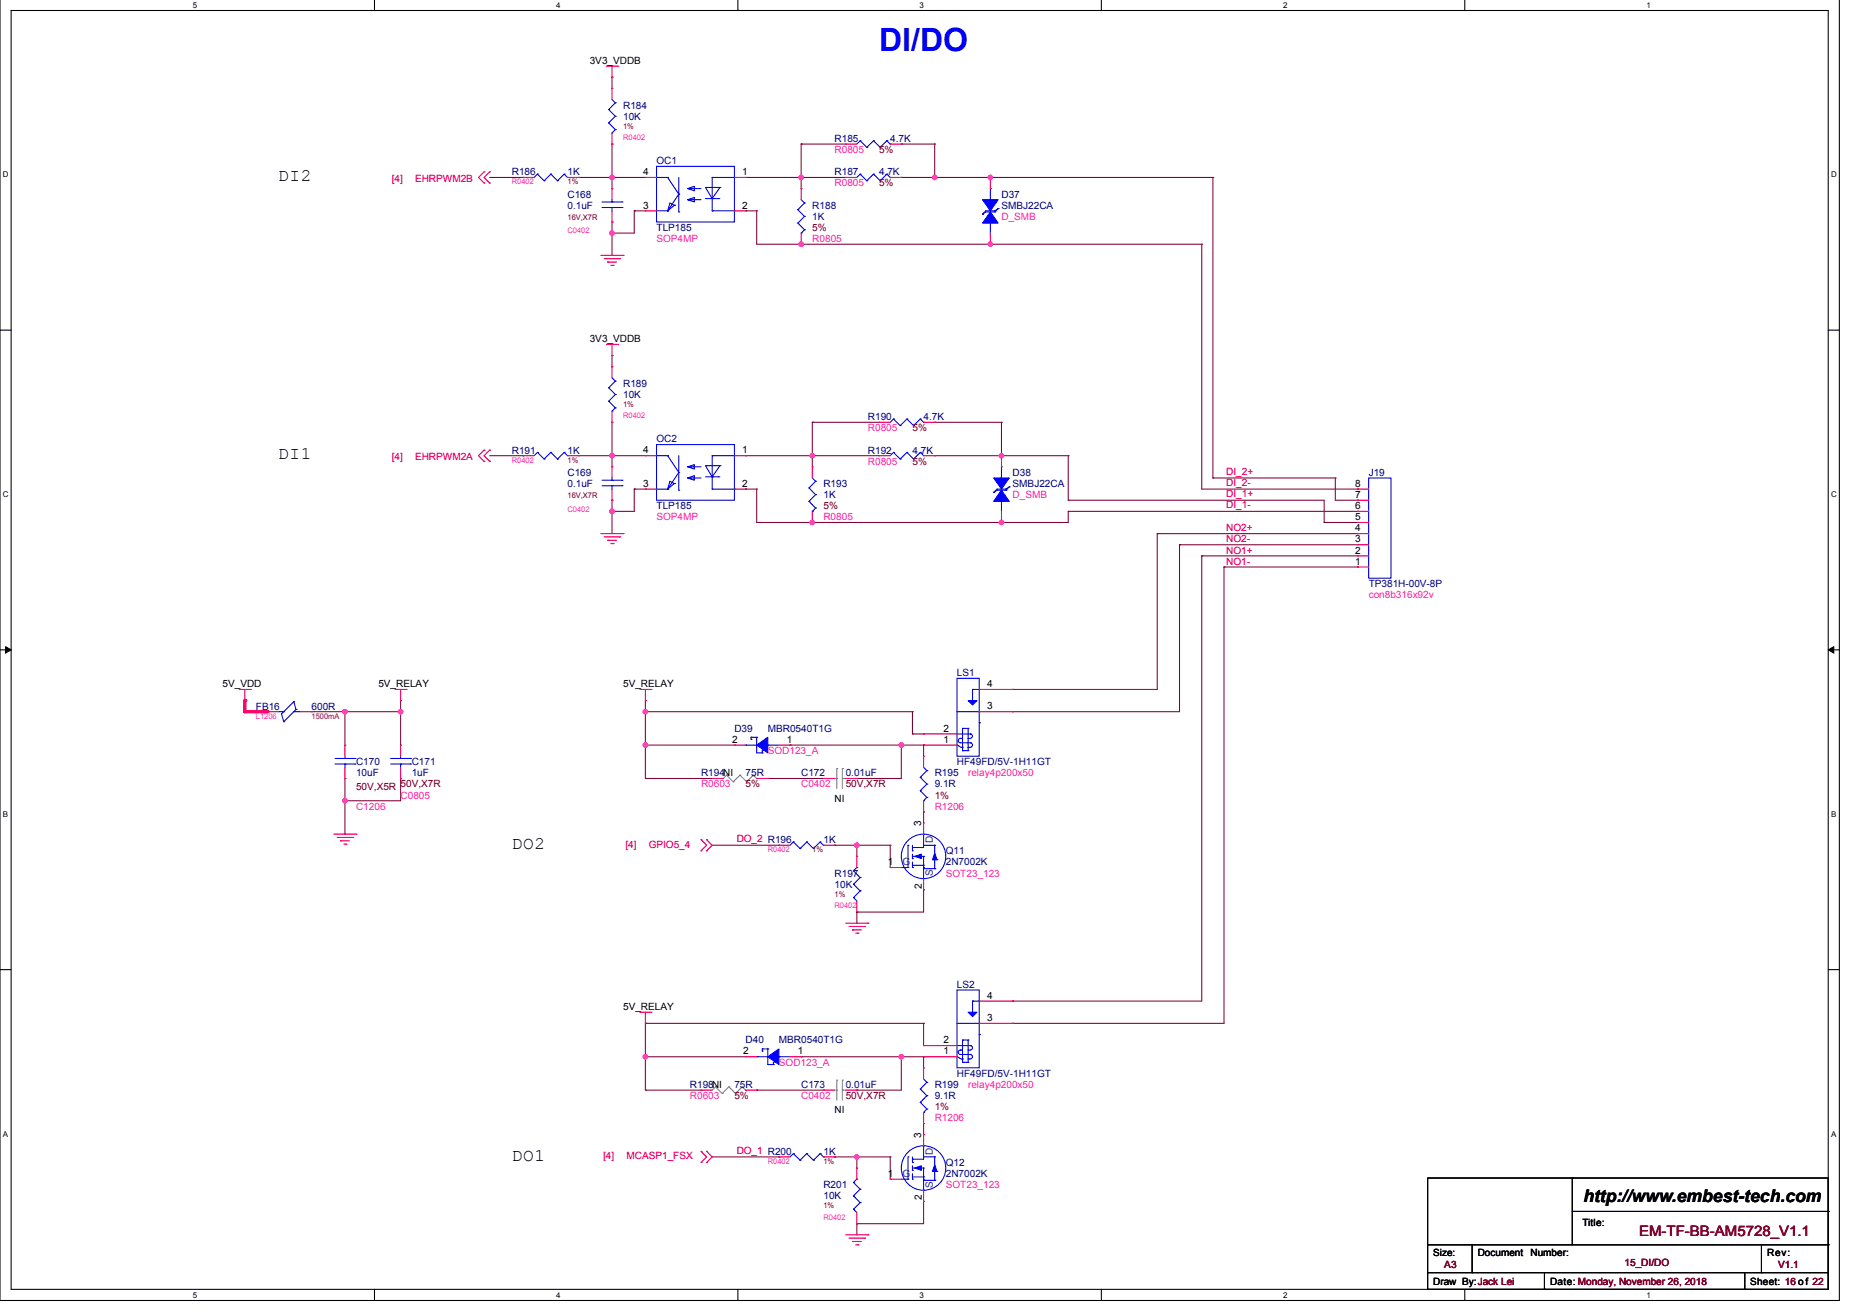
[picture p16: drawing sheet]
<svg xmlns="http://www.w3.org/2000/svg" width="297mm" height="210mm" viewBox="0 0 297 210" stroke-linecap="round" stroke-linejoin="round" font-family="sans-serif">
<defs><g id="words">
<text font-size="5.1" fill="#00f" x="140.5" y="8.1">DI/DO</text>
<g font-size="2.8">
<text x="44.4" y="28.9">DI2</text>
<text x="44.4" y="73.4">DI1</text>
<text x="81.8" y="135.6">DO2</text>
<text x="81.8" y="185.4">DO1</text>
<text x="253" y="192">http://www.embest-tech.com</text>
</g>
<text font-size="2.3" fill="#800000" x="261.9" y="197.4">EM-TF-BB-AM5728_V1.1</text>
<g font-size="1.6">
<text x="94.2" y="10.2">3V3_VDDB</text>
<text x="102.8" y="28">4</text>
<text x="118.6" y="28">1</text>
<text x="102.8" y="33.3">3</text>
<text x="118.6" y="33.3">2</text>
<text x="94.2" y="54.7">3V3_VDDB</text>
<text x="102.8" y="77.8">3</text>
<text x="102.8" y="72.4">4</text>
<text x="118.6" y="72.4">1</text>
<text x="118.6" y="77.8">2</text>
<text x="216.6" y="77.8">8</text>
<text x="216.6" y="83.1">5</text>
<text x="216.6" y="81.3">6</text>
<text x="216.6" y="79.5">7</text>
<text x="216.6" y="88.4">2</text>
<text x="216.6" y="86.6">3</text>
<text x="216.6" y="84.9">4</text>
<text x="216.6" y="90.2">1</text>
<text x="35.6" y="109.8">5V_VDD</text>
<text x="60.5" y="109.8">5V_RELAY</text>
<text x="99.6" y="109.8">5V_RELAY</text>
<text x="157.7" y="109.8">4</text>
<text x="157.7" y="113.3">3</text>
<text x="117" y="118.7">2</text>
<text x="125.7" y="118.7">1</text>
<text x="150.8" y="116.9">2</text>
<text x="150.8" y="118.7">1</text>
<text x="133.3" y="128.1">NI</text>
<text x="147.2" y="132" transform="rotate(-90 147.2 132)">3</text>
<text x="141.9" y="138.2">1</text>
<text x="147.3" y="142" transform="rotate(-90 147.3 142)">2</text>
<text x="99.6" y="161.4">5V_RELAY</text>
<text x="157.7" y="159.5">4</text>
<text x="150.8" y="166.7">2</text>
<text x="157.7" y="163.1">3</text>
<text x="118.8" y="168.4">2</text>
<text x="127.5" y="168.4">1</text>
<text x="150.8" y="168.4">1</text>
<text x="133.3" y="177.9">NI</text>
<text x="147.2" y="181.8" transform="rotate(-90 147.2 181.8)">3</text>
<text x="141.9" y="188">1</text>
<text x="147.3" y="191.7" transform="rotate(-90 147.3 191.7)">2</text>
<text x="252.8" y="195.8">Title:</text>
<text x="229" y="200.6">Size:</text>
<text x="236.1" y="200.7">Document</text>
<text x="244.6" y="200.7">Number:</text>
<text x="282.3" y="200.7">Rev:</text>
<text x="229" y="205.3">Draw By:Jack Lei</text>
<text x="247.7" y="205.3">Date: Monday, November 26, 2018</text>
<text x="279.7" y="205.3">Sheet: 16 of 22</text>
</g>
<g font-size="1.6" fill="#000080">
<text x="99.6" y="17.3">R184</text>
<text x="99.6" y="19.1">10K</text>
<text x="133.3" y="22.7">R185</text>
<text x="142.2" y="22.7">4.7K</text>
<text x="81.8" y="28">R186</text>
<text x="90.7" y="28">1K</text>
<text x="104.9" y="26.2">OC1</text>
<text x="133.3" y="28">R187</text>
<text x="140.5" y="28">4.7K</text>
<text x="90.7" y="31.6">C168</text>
<text x="90.7" y="33.3">0.1uF</text>
<text x="129.8" y="33.3">R188</text>
<text x="129.8" y="35.1">1K</text>
<text x="160" y="31.6">D37</text>
<text x="160" y="33.3">SMBJ22CA</text>
<text x="104.9" y="36.9">TLP185</text>
<text x="99.6" y="61.8">R189</text>
<text x="99.6" y="63.6">10K</text>
<text x="104.9" y="70.7">OC2</text>
<text x="138.7" y="67.1">R190</text>
<text x="147.6" y="67.1">4.7K</text>
<text x="81.8" y="72.5">R191</text>
<text x="90.7" y="76">C169</text>
<text x="90.7" y="77.8">0.1uF</text>
<text x="90.7" y="72.5">1K</text>
<text x="131.6" y="77.8">R193</text>
<text x="138.7" y="72.5">R192</text>
<text x="145.8" y="72.5">4.7K</text>
<text x="161.8" y="76">D38</text>
<text x="161.8" y="77.8">SMBJ22CA</text>
<text x="218.7" y="76">J19</text>
<text x="104.9" y="81.3">TLP185</text>
<text x="131.6" y="79.6">1K</text>
<text x="218.7" y="93.8">TP381H-00V-8P</text>
<text x="40.9" y="113.4">FB16</text>
<text x="49.8" y="113.4">600R</text>
<text x="152.9" y="108">LS1</text>
<text x="117.3" y="116.9">D39</text>
<text x="122.7" y="116.9">MBR0540T1G</text>
<text x="56.9" y="122.2">C170</text>
<text x="56.9" y="124">10uF</text>
<text x="65.8" y="122.2">C171</text>
<text x="65.8" y="124">1uF</text>
<text x="112" y="124">R194NI</text>
<text x="119.1" y="124">75R</text>
<text x="128" y="124">C172</text>
<text x="135.1" y="124">0.01uF</text>
<text x="149.4" y="124">R195</text>
<text x="149.4" y="125.8">9.1R</text>
<text x="152.9" y="122.2">HF49FD/5V-1H11GT</text>
<text x="131.6" y="134.7">1K</text>
<text x="151.1" y="136.5">Q11</text>
<text x="133.3" y="140">R197</text>
<text x="133.3" y="141.8">10K</text>
<text x="151.1" y="138.2">2N7002K</text>
<text x="152.9" y="157.8">LS2</text>
<text x="119.1" y="166.7">D40</text>
<text x="124.5" y="166.7">MBR0540T1G</text>
<text x="110.2" y="173.8">R198NI</text>
<text x="117.3" y="173.8">75R</text>
<text x="128" y="173.8">C173</text>
<text x="135.1" y="173.8">0.01uF</text>
<text x="149.4" y="173.8">R199</text>
<text x="152.9" y="172">HF49FD/5V-1H11GT</text>
<text x="149.4" y="175.6">9.1R</text>
<text x="131.6" y="184.5">1K</text>
<text x="131.6" y="189.8">R201</text>
<text x="131.6" y="191.6">10K</text>
<text x="151.1" y="186.2">Q12</text>
<text x="151.1" y="188">2N7002K</text>
</g>
<g font-size="1.6" fill="#f00">
<text x="62.6" y="29.1">[4]</text>
<text x="66.3" y="29.1">EHRPWM2B</text>
<text x="62.6" y="73.5">[4]</text>
<text x="66.3" y="73.5">EHRPWM2A</text>
<text x="195.9" y="77.7">DI_2-</text>
<text x="195.9" y="75.9">DI_2+</text>
<text x="195.9" y="79.4">DI_1+</text>
<text x="195.9" y="81.2">DI_1-</text>
<text x="195.9" y="88.4">NO1+</text>
<text x="195.9" y="86.7">NO2-</text>
<text x="195.9" y="84.9">NO2+</text>
<text x="195.9" y="90.2">NO1-</text>
<text x="99.9" y="135.4">[4]</text>
<text x="103.7" y="135.4">GPIO5_4</text>
<text x="117.7" y="134.6">DO_2 R196</text>
<text x="96.4" y="185.2">[4]</text>
<text x="100.1" y="185.2">MCASP1_FSX</text>
<text x="117.7" y="184.3">DO_1 R200</text>
</g>
<g font-size="1.6" fill="#f0f">
<text x="133.3" y="24.5">R0805</text>
<text x="133.3" y="29.8">R0805</text>
<text x="160" y="35.1">D_SMB</text>
<text x="104.9" y="38.7">SOP4MP</text>
<text x="129.8" y="38.7">R0805</text>
<text x="138.7" y="68.9">R0805</text>
<text x="138.7" y="74.2">R0805</text>
<text x="104.9" y="83.1">SOP4MP</text>
<text x="131.6" y="83.1">R0805</text>
<text x="161.8" y="79.6">D_SMB</text>
<text x="218.7" y="95.6">con8b316x92v</text>
<text x="112" y="125.8">R0603</text>
<text x="122.7" y="120.5">SOD123_A</text>
<text x="128" y="125.8">C0402</text>
<text x="154.7" y="124">relay4p200x50</text>
<text x="56.9" y="129.4">C1206</text>
<text x="64" y="127.6">C0805</text>
<text x="149.4" y="129.4">R1206</text>
<text x="151.1" y="140">SOT23_123</text>
<text x="124.5" y="170.2">SOD123_A</text>
<text x="154.7" y="173.8">relay4p200x50</text>
<text x="110.2" y="175.6">R0603</text>
<text x="128" y="175.6">C0402</text>
<text x="149.4" y="179.1">R1206</text>
<text x="151.1" y="189.8">SOT23_123</text>
</g>
<g font-size="1.6" fill="#800000">
<text x="140.5" y="24.5">5%</text>
<text x="140.5" y="29.8">5%</text>
<text x="129.8" y="36.9">5%</text>
<text x="145.8" y="68.9">5%</text>
<text x="145.8" y="74.2">5%</text>
<text x="131.6" y="81.3">5%</text>
<text x="64" y="125.8">50V,X7R</text>
<text x="119.1" y="125.8">5%</text>
<text x="135.1" y="125.8">50V,X7R</text>
<text x="56.9" y="126.2">50V,X5R</text>
<text x="149.4" y="127.6">1%</text>
<text x="117.3" y="175.6">5%</text>
<text x="135.1" y="175.6">50V,X7R</text>
<text x="149.4" y="177.4">1%</text>
<text x="230.8" y="202.6">A3</text>
<text x="259.6" y="202.3">15_DI/DO</text>
<text x="284.1" y="202.6">V1.1</text>
</g>
<g font-size="1.6" fill="#004080">
<text x="149.1" y="134.7" transform="rotate(-90 149.1 134.7)">D</text>
<text x="144.2" y="138.2">G</text>
<text x="149.1" y="140" transform="rotate(-90 149.1 140)">S</text>
<text x="149.1" y="184.4" transform="rotate(-90 149.1 184.4)">D</text>
<text x="144.2" y="188">G</text>
<text x="149.1" y="189.8" transform="rotate(-90 149.1 189.8)">S</text>
</g>
<g font-size="1.3">
<text x="30.8" y="1.2">5</text>
<text x="88.9" y="1.2">4</text>
<text x="146.9" y="1.2">3</text>
<text x="205" y="1.2">2</text>
<text x="263.1" y="1.2">1</text>
<text x=".4" y="28.3">D</text>
<text x="292.6" y="28.3">D</text>
<text x=".4" y="79.4">C</text>
<text x="292.6" y="79.4">C</text>
<text x=".4" y="130.5">B</text>
<text x="292.6" y="130.5">B</text>
<text x=".4" y="181.6">A</text>
<text x="292.6" y="181.6">A</text>
<text x="30.8" y="207.3">5</text>
<text x="88.9" y="207.3">4</text>
<text x="146.9" y="207.3">3</text>
<text x="205" y="207.3">2</text>
<text x="263.1" y="207.3">1</text>
</g>
<g font-size="1.2" fill="#f0f">
<text x="99.6" y="22.3">R0402</text>
<text x="81.8" y="29.5">R0402</text>
<text x="90.7" y="37.3">C0402</text>
<text x="99.6" y="66.8">R0402</text>
<text x="81.8" y="73.9">R0402</text>
<text x="90.7" y="81.7">C0402</text>
<text x="40.9" y="114.8">L1206</text>
<text x="122.7" y="136.1">R0402</text>
<text x="133.3" y="145">R0402</text>
<text x="122.7" y="185.9">R0402</text>
<text x="131.6" y="194.8">R0402</text>
</g>
<g font-size="1.2" fill="#800000">
<text x="99.6" y="20.6">1%</text>
<text x="90.7" y="29.5">1%</text>
<text x="90.7" y="35.2">16V,X7R</text>
<text x="99.6" y="65">1%</text>
<text x="90.7" y="73.9">1%</text>
<text x="90.7" y="79.6">16V,X7R</text>
<text x="129.8" y="136.1">1%</text>
<text x="133.3" y="143.2">1%</text>
<text x="131.6" y="185.9">1%</text>
<text x="131.6" y="193">1%</text>
</g>
<text font-size="1.2" fill="#800040" x="49.8" y="114.8">1500mA</text>
</g></defs>
<path d="M0 -.1v207.8h293.9v-207.8M1.8 1.7h290.3v204.3h-290.3z" fill="none" stroke="#000" stroke-width=".17"/>
<g fill="#fff">
<path d="M30.8 .1h.7v1.4h-.7z"/>
<path d="M30.8 206.1h.7v1.5h-.7z"/>
</g>
<path d="M59.8 -.1v1.8M59.8 206v1.7" fill="none" stroke="#000" stroke-width=".17"/>
<g fill="#fff">
<path d="M88.9 .1h.7v1.4h-.7z"/>
<path d="M88.9 206.1h.7v1.5h-.7z"/>
</g>
<path d="M117.9 -.1v1.8M117.9 206v1.7" fill="none" stroke="#000" stroke-width=".17"/>
<g fill="#fff">
<path d="M146.9 .1h.7v1.4h-.7z"/>
<path d="M146.9 206.1h.7v1.5h-.7z"/>
</g>
<path d="M176 -.1v1.8M176 206v1.7" fill="none" stroke="#000" stroke-width=".17"/>
<g fill="#fff">
<path d="M205 .1h.7v1.4h-.7z"/>
<path d="M205 206.1h.7v1.5h-.7z"/>
</g>
<path d="M234.1 -.1v1.8M234.1 206v1.7" fill="none" stroke="#000" stroke-width=".17"/>
<g fill="#fff">
<path d="M263.1 .1h.7v1.4h-.7z"/>
<path d="M263.1 206.1h.7v1.5h-.7z"/>
<path d="M.4 27.2h1v1.4h-1z"/>
<path d="M292.6 27.2h.9v1.4h-.9z"/>
<path d="M.4 78.3h1v1.4h-1z"/>
<path d="M292.6 78.3h.9v1.4h-.9z"/>
</g>
<path d="M0 52.7h1.8M292.1 52.7h1.8" fill="none" stroke="#000" stroke-width=".17"/>
<g fill="#fff">
<path d="M.4 129.3h.9v1.5h-.9z"/>
<path d="M292.6 129.3h.8v1.5h-.8z"/>
</g>
<path d="M0 103.8h1.8M292.1 103.8h1.8" fill="none" stroke="#000" stroke-width=".17"/>
<path d="M.9 103.3l.9 .5-.9 .5zM292.1 103.8l.9-.5v1z" fill="#000" stroke="#000" stroke-width=".16"/>
<g fill="#fff">
<path d="M.4 180.4h.9v1.4h-.9z"/>
<path d="M292.6 180.4h.8v1.4h-.8z"/>
</g>
<path d="M0 154.9h1.8M292.1 154.9h1.8" fill="none" stroke="#000" stroke-width=".17"/>
<g fill="none" stroke="#800040" stroke-width=".17">
<path d="M97.8 12.3h.1M97.8 12.3v1.8M78.2 28.3h5.4M83.6 28.3h.1M92.5 28.3h.1M92.5 28.3h10.6M97.8 37.2h.1M97.8 28.3h.1M97.8 23h.1M97.8 35.5h.1M97.8 23v7.1M97.8 35.5v5.3"/>
<path d="M101.3 33.7h.1M101.3 33.7v3.5h-3.5M101.3 33.7h1.8M119.1 33.7h.1M119.1 28.3h.1M119.1 33.7h1.8M119.1 28.3h16M120.9 33.7h.1M120.9 33.7v5.3h71.1M128 39h.1M128 28.3h.1M128 23h.1"/>
<path d="M128 23v7.1M128 23h7.1M144 28.3h.1M144 23h.1M144 28.3h49.8M144 23h5.4M149.4 28.3h.1M149.4 23h.1M149.4 23v5.3M158.2 28.3h.1M158.2 39h.1M97.8 56.8h.1"/>
<path d="M97.8 56.8v1.8M78.2 72.8h5.4M83.6 72.8h.1M92.5 72.8h.1M92.5 72.8h10.6M97.8 72.8h.1M97.8 67.5h.1M97.8 79.9h.1M97.8 67.5v7.1M97.8 79.9v5.3M101.3 78.1h.1M101.3 78.1v3.6h-3.5"/>
<path d="M101.3 78.1h1.8M119.1 78.1h.1M119.1 72.8h.1M119.1 78.1h1.8M119.1 72.8h21.4M120.9 78.1h.1M120.9 78.1v5.4h49.8M129.8 67.5h.1M129.8 72.8h.1M129.8 67.5v7.1M129.8 67.5h10.7M149.4 67.5h.1"/>
<path d="M149.4 72.8h.1M149.4 67.5h10.6M149.4 72.8h21.3M160 67.5h.1M160 72.8h.1M160 67.5v5.3M97.8 81.7h.1M129.8 83.5h.1M160 83.5h.1M103.1 119h.1M103.1 111.9h.1M103.1 113.7h.1"/>
<path d="M103.1 111.9v1.8M103.1 119v5.4M103.1 119h14.2M103.1 113.7h42.7M126.2 119h.1M126.2 119h21.4M144 119h.1M144 119v5.4h-7.1M145.8 117.2h.1M145.8 113.7h.1M145.8 117.2h1.8M145.8 113.7v3.5"/>
<path d="M147.6 119h.1M147.6 119v1.8M161.8 110.1h.1M161.8 113.7h.1M161.8 110.1h23.1M161.8 113.7h26.7M103.1 124.4h.1M103.1 124.4h10.7M113.8 135h10.7M122.7 124.4h.1M122.7 124.4h8.9M124.5 135h.1"/>
<path d="M133.3 135h.1M133.3 135h8.9M136.9 124.4h.1M136.9 135h.1M136.9 135v1.8M142.2 135h.1M142.2 135v3.6M147.6 129.7h.1M147.6 129.7v1.8M136.9 145.7h.1M136.9 145.7v1.8M147.6 142.1h.1"/>
<path d="M147.6 142.1v3.6h-10.7M161.8 159.9h.1M161.8 159.9h30.2M103.1 174.1h.1M103.1 168.8h.1M103.1 163.5h.1M103.1 174.1h8.9M103.1 163.5v10.6M103.1 168.8h16M103.1 163.5h44.5M120.9 174.1h.1M120.9 174.1h10.7"/>
<path d="M128 168.8h.1M128 168.8h19.6M136.9 174.1h.1M144 168.8h.1M144 168.8v5.3h-7.1M147.6 179.5h.1M147.6 168.8h.1M147.6 163.5h.1M147.6 163.5v3.5M147.6 168.8v1.8M147.6 179.5v1.8M161.8 163.5h.1"/>
<path d="M161.8 163.5h33.8M113.8 184.8h10.7M124.5 184.8h.1M133.3 184.8h.1M133.3 184.8h8.9M136.9 195.5h.1M136.9 184.8h.1M136.9 184.8v1.8M136.9 195.5v1.8M142.2 184.8h.1M142.2 184.8v3.6M147.6 191.9h.1"/>
<path d="M147.6 191.9v3.6h-10.7"/>
</g>
<g fill="#f0f" stroke="#f0f" stroke-width=".17">
<circle cx="149.3" cy="28.3" r=".35"/>
<circle cx="97.8" cy="37.2" r=".35"/>
<circle cx="97.8" cy="28.3" r=".35"/>
<circle cx="158.2" cy="28.3" r=".35"/>
<circle cx="97.8" cy="81.7" r=".35"/>
<circle cx="97.8" cy="72.8" r=".35"/>
<circle cx="160" cy="72.8" r=".35"/>
<circle cx="129.8" cy="72.8" r=".35"/>
<circle cx="160" cy="83.5" r=".35"/>
<circle cx="129.8" cy="83.5" r=".35"/>
<circle cx="158.2" cy="39" r=".35"/>
<circle cx="128" cy="39" r=".35"/>
<circle cx="128" cy="28.3" r=".35"/>
<circle cx="144" cy="168.8" r=".35"/>
<circle cx="103.1" cy="168.8" r=".35"/>
<circle cx="136.9" cy="184.8" r=".35"/>
<circle cx="136.9" cy="135" r=".35"/>
<circle cx="103.1" cy="119" r=".35"/>
<circle cx="144" cy="119" r=".35"/>
<circle cx="103.1" cy="113.7" r=".35"/>
</g>
<path d="M39.1 113.7h3.6" fill="none" stroke="#f00" stroke-width=".53"/>
<circle cx="42.7" cy="113.7" r=".26" fill="#f00"/>
<path d="M49.8 113.7h5.3M55.1 113.7h.1M55.1 133.2h.1M55.1 127.9v5.3" fill="none" stroke="#800040" stroke-width=".17"/>
<circle cx="55.1" cy="127.9" r=".35" fill="#f0f" stroke="#f0f" stroke-width=".17"/>
<path d="M39.1 111.9v1.8" fill="none" stroke="#f00" stroke-width=".53"/>
<circle cx="39.1" cy="111.9" r=".26" fill="#f00"/>
<g fill="none" stroke="#800040" stroke-width=".17">
<path d="M192 39h.1M192 39v39.1h24.9M193.8 28.3h.1M193.8 28.3v48.1M170.7 79.9h.1M170.7 72.8h.1M170.7 79.9h40.9v3.6M170.7 72.8v7.1M193.8 76.4h.1M193.8 76.4h19.6M213.4 76.4h.1M213.4 76.4v3.5h3.5"/>
<path d="M216.9 78.1h.1M216.9 79.9h.1M170.7 81.7h.1M170.7 81.7v1.8M170.7 81.7h46.2M184.9 85.2h.1M184.9 85.2v24.9M184.9 85.2h32M188.5 87h.1M188.5 87v26.7M188.5 87h28.4M192 88.8h.1"/>
<path d="M192 88.8v71.1M192 88.8h24.9M195.6 90.6h.1M195.6 90.6v72.9M195.6 90.6h21.3M211.6 83.5h.1M211.6 83.5h5.3M216.9 81.7h.1M216.9 83.5h.1M55.1 113.7h.1M55.1 113.7v5.3M55.1 113.7h8.9"/>
<path d="M64 113.7h.1M64 111.9v7.1M103.1 119h.1M103.1 113.7v5.3M55.1 127.9h.1M55.1 124.4h.1M55.1 124.4v3.5M64 124.4h.1M64 124.4v3.5h-8.9"/>
</g>
<g fill="#f0f" stroke="#f0f" stroke-width=".17">
<circle cx="55.1" cy="113.7" r=".35"/>
<circle cx="64" cy="113.7" r=".35"/>
<circle cx="149.3" cy="28.3" r=".35"/>
<circle cx="97.8" cy="37.2" r=".35"/>
<circle cx="97.8" cy="28.3" r=".35"/>
<circle cx="158.2" cy="28.3" r=".35"/>
<circle cx="97.8" cy="81.7" r=".35"/>
<circle cx="97.8" cy="72.8" r=".35"/>
<circle cx="160" cy="72.8" r=".35"/>
<circle cx="129.8" cy="72.8" r=".35"/>
<circle cx="160" cy="83.5" r=".35"/>
<circle cx="129.8" cy="83.5" r=".35"/>
<circle cx="158.2" cy="39" r=".35"/>
<circle cx="128" cy="39" r=".35"/>
<circle cx="128" cy="28.3" r=".35"/>
<circle cx="144" cy="168.8" r=".35"/>
<circle cx="103.1" cy="168.8" r=".35"/>
<circle cx="136.9" cy="184.8" r=".35"/>
<circle cx="136.9" cy="135" r=".35"/>
<circle cx="103.1" cy="119" r=".35"/>
<circle cx="144" cy="119" r=".35"/>
<circle cx="103.1" cy="113.7" r=".35"/>
<circle cx="55.1" cy="127.9" r=".35"/>
</g>
<g fill="none" stroke="#f00" stroke-width=".17">
<path d="M96.9 10.6h1.8M97.8 12.3h.1M97.8 14.1h.1M97.8 10.6v1.7M97.8 14.1v1.8M98.7 10.6h.1M77.3 27.5h.1M77.3 29.2h.1M77.3 27.5l-.8 .8 .8 .9M78.2 27.5h.1M78.2 29.2h.1M78.2 27.5l-.9 .8 .9 .9"/>
<path d="M83.6 28.3h.1M83.6 28.3h1.7M90.7 28.3h1.8M92.5 28.3h.1M97.8 30.1h.1M97.8 35.5h.1M97.8 23h.1M97.8 21.2v1.8M97.8 30.1v1.8M97.8 33.7v1.8M103.1 33.7h.1M103.1 28.3h.1"/>
<path d="M103.1 28.3h1.8M103.1 33.7h1.8M117.3 28.3h1.8M117.3 33.7h1.8M119.1 28.3h.1M119.1 33.7h.1M128 30.1h.1M128 39h.1M128 30.1v1.8M128 37.2v1.8M135.1 23h.1M135.1 28.3h.1"/>
<path d="M135.1 28.3h1.8M135.1 23h1.8M142.2 28.3h1.8M142.2 23h1.8M144 23h.1M144 28.3h.1M158.2 39h.1M158.2 28.3h.1M158.2 28.3v1.8M158.2 37.2v1.8M96 40.8h3.6M96.5 41.3h2.5"/>
<path d="M96.9 55h1.8M97.1 41.9h.1M97.1 41.9h1.4M97.6 42.4h.4M97.8 56.8h.1M97.8 58.6h.1M97.8 55v1.8M97.8 58.6v1.7M98 42.4h.1M98.7 55h.1M99 41.3h.1M99.6 40.8h.1"/>
<path d="M77.3 71.9h.1M77.3 73.7h.1M77.3 71.9l-.8 .9 .8 .9M78.2 71.9h.1M78.2 73.7h.1M78.2 71.9l-.9 .9 .9 .9M83.6 72.8h.1M83.6 72.8h1.7M90.7 72.8h1.8M92.5 72.8h.1M97.8 74.6h.1M97.8 79.9h.1"/>
<path d="M97.8 67.5h.1M97.8 65.7v1.8M97.8 74.6v1.8M97.8 78.1v1.8M103.1 78.1h.1M103.1 72.8h.1M103.1 78.1h1.8M103.1 72.8h1.8M117.3 78.1h1.8M117.3 72.8h1.8M119.1 72.8h.1M119.1 78.1h.1"/>
<path d="M129.8 74.6h.1M129.8 74.6v1.8M140.5 67.5h.1M140.5 72.8h.1M140.5 67.5h1.7M140.5 72.8h1.7M147.6 67.5h1.8M147.6 72.8h1.8M149.4 67.5h.1M149.4 72.8h.1M160 72.8h.1M160 72.8v1.8"/>
<path d="M216.9 79.9h.1M216.9 78.1h.1M216.9 79.9h1.8M216.9 78.1h1.8M96 85.2h3.6M96.5 85.8h2.5M97.1 86.3h.1M97.1 86.3h1.4M97.6 86.8h.4M98 86.8h.1M99 85.8h.1M99.6 85.2h.1"/>
<path d="M129.8 83.5h.1M129.8 81.7v1.8M160 83.5h.1M160 81.7v1.8M216.9 90.6h.1M216.9 88.8h.1M216.9 87h.1M216.9 85.2h.1M216.9 83.5h.1M216.9 81.7h.1M216.9 85.2h1.8M216.9 90.6h1.8"/>
<path d="M216.9 88.8h1.8M216.9 87h1.8M216.9 83.5h1.8M216.9 81.7h1.8M38.2 110.1h1.8M39.1 111.9h.1M39.1 110.1v1.8M40 110.1h.1M42.7 113.7h.1M42.7 113.7h1.7M48 113.7h1.8M49.8 113.7h.1"/>
<path d="M55.1 119h.1M55.1 119v1.8M63.1 110.1h1.8M64 111.9h.1M64 119h.1M64 110.1v1.8M64 119v1.8M64.9 110.1h.1M102.2 110.1h1.8M103.1 111.9h.1M103.1 110.1v1.8M104 110.1h.1"/>
<path d="M117.3 119h.1M117.3 119h1.8M124.5 119h1.7M126.2 119h.1M147.6 117.2h.1M147.6 119h.1M147.6 119h5.3M147.6 117.2h5.3M156.5 110.1h5.3M156.5 113.7h5.3M161.8 110.1h.1M161.8 113.7h.1"/>
<path d="M53.3 133.2h3.6M53.9 133.8h2.5M54.4 134.3h.1M54.4 134.3h1.4M54.9 134.8h.4M55.1 124.4h.1M55.1 122.6v1.8M55.3 134.8h.1M56.4 133.8h.1M56.9 133.2h.1M64 124.4h.1M64 122.6v1.8"/>
<path d="M112 134.1h.1M112 135.9h.1M112 134.1l.9 .9-.9 .9M112.9 135.9h.1M112.9 134.1h.1M112.9 134.1l.9 .9-.9 .9M113.8 124.4h.1M113.8 124.4h1.8M120.9 124.4h1.8M122.7 124.4h.1M124.5 135h.1M124.5 135h1.7"/>
<path d="M131.6 124.4h.1M131.6 135h1.7M131.6 124.4h1.7M133.3 135h.1M135.1 124.4h1.8M136.9 124.4h.1M136.9 136.8h.1M136.9 136.8v1.8M142.2 138.6h.1M142.2 138.6h1.8M147.6 131.5h.1M147.6 120.8h.1"/>
<path d="M147.6 129.7h.1M147.6 120.8v1.8M147.6 127.9v1.8M147.6 131.5v1.7M135.1 147.5h3.6M135.7 148h2.5M136.2 148.5h.1M136.2 148.5h1.4M136.7 149.1h.4M136.9 145.7h.1M136.9 143.9v1.8M137.1 149.1h.1"/>
<path d="M138.2 148h.1M138.7 147.5h.1M147.6 142.1h.1M147.6 140.4v1.7M156.5 159.9h5.3M161.8 159.9h.1M102.2 161.7h1.8M103.1 163.5h.1M103.1 161.7v1.8M104 161.7h.1M112 174.1h.1M112 174.1h1.8"/>
<path d="M119.1 168.8h.1M119.1 174.1h1.8M119.1 168.8h1.8M120.9 174.1h.1M126.2 168.8h1.8M128 168.8h.1M131.6 174.1h.1M131.6 174.1h1.7M135.1 174.1h1.8M136.9 174.1h.1M147.6 170.6h.1M147.6 179.5h.1"/>
<path d="M147.6 167h.1M147.6 168.8h.1M147.6 170.6v1.8M147.6 177.7v1.8M147.6 168.8h5.3M147.6 167h5.3M156.5 163.5h5.3M161.8 163.5h.1M112 183.9h.1M112 185.7h.1M112 183.9l.9 .9-.9 .9M112.9 185.7h.1"/>
<path d="M112.9 183.9h.1M112.9 183.9l.9 .9-.9 .9M124.5 184.8h.1M124.5 184.8h1.7M131.6 184.8h1.7M133.3 184.8h.1M135.1 197.3h3.6M135.7 197.8h2.5M136.2 198.3h.1M136.2 198.3h1.4M136.7 198.9h.4M136.9 195.5h.1"/>
<path d="M136.9 186.6h.1M136.9 186.6v1.8M136.9 193.7v1.8M137.1 198.9h.1M138.2 197.8h.1M138.7 197.3h.1M142.2 188.4h.1M142.2 188.4h1.8M147.6 191.9h.1M147.6 181.3h.1M147.6 181.3v1.7M147.6 190.1v1.8"/>
</g>
<g fill="none" stroke="#000" stroke-width=".17">
<path d="M228.1 188.2h64v17.8h-64zM228.1 198.9h64M235.2 198.9v4.4M251.2 188.2h.1M251.2 188.2v10.7M251.2 193.5h40.9M281.5 198.9v4.4M292.1 198.9h.1M292.1 193.5h.1M228.1 203.3h.1M228.1 203.3h64M235.2 203.3h.1"/>
<path d="M246.8 206h.1M246.8 203.3v2.7M278.8 206h.1M278.8 203.3v2.7M281.5 203.3h.1"/>
</g>
<g fill="none" stroke="#00f" stroke-width=".17">
<path d="M97.3 17.5h.1M97.3 19.6h.1M97.3 17.5l1 1.1M97.3 19.6l1 1.1M97.8 15.9l.5 .5M98.3 16.4h.1M98.3 18.6h.1M98.3 16.4l-1 1.1M98.3 18.6l-1 1M85.9 27.8h.1M85.9 27.8l-.6 .5M85.9 27.8l1 1.1"/>
<path d="M86.9 28.9h.1M88 27.8h.1M88 27.8l-1.1 1.1M88 27.8l1.1 1.1M89.1 28.9h.1M90.1 27.8h.1M90.1 27.8l-1 1.1M90.1 27.8l.6 .5M90.7 28.3h.1M96.2 32.3h3.2M96.2 33.2h3.2M97.8 33.2h.1"/>
<path d="M97.8 32.3h.1M97.8 21.2h.1M97.8 31.9v.4M97.8 33.2v.5M98.3 20.7h.1M98.3 20.7l-.5 .5M99.4 32.3h.1M99.4 33.2h.1M104.9 26.6h12.4v8.9h-12.4zM104.9 33.7h1.8M104.9 28.3h1.8M106.7 33.7h.1"/>
<path d="M106.7 28.3h.1M106.7 28.3l1.8 2.7M107.7 32.8h.1M107.7 32.8l-.7-.4-.3 1.3M107.7 32.8l-1 .9M108.5 33.9h.1M108.5 31h.1M108.5 28.3v5.6M108.5 31l-1.8 2.7M109.9 30.1l1 .4v-.7l-1 .3h2.1M109.9 31.9l1 .4v-.8l-1 .4h2.1M112.7 31.7h2.2"/>
<path d="M113.8 33.7h.1M113.8 31.7h.1M113.8 28.3h.1M113.8 33.7h3.5M113.8 28.3h3.5M113.8 28.3v5.4M114.9 31.7h.1M115 29.9h.1M115 29.9h-2.3l1.1 1.8M115 29.9l-1.2 1.8M117.3 33.7h.1M127.5 33.5h.1"/>
<path d="M127.5 35.6h.1M127.5 33.5l1 1.1M127.5 35.6l1 1.1M128 37.2h.1M128 31.9l.5 .5M128.5 32.4h.1M128.5 34.6h.1M128.5 36.7h.1M128.5 32.4l-1 1.1M128.5 34.6l-1 1M128.5 36.7l-.5 .5M137.4 22.5h.1"/>
<path d="M137.4 27.8h.1M137.4 22.5l-.5 .5M137.4 22.5l1.1 1M137.4 27.8l-.5 .5M137.4 27.8l1.1 1.1M138.5 23.5h.1M138.5 28.9h.1M139.6 22.5h.1M139.6 27.8h.1M139.6 22.5l-1.1 1M139.6 22.5l1 1M139.6 27.8l-1.1 1.1"/>
<path d="M139.6 27.8l1 1.1M140.6 23.5h.1M140.6 28.9h.1M141.7 22.5h.1M141.7 27.8h.1M141.7 22.5l-1.1 1M141.7 22.5l.5 .5M141.7 27.8l-1.1 1.1M141.7 27.8l.5 .5M142.2 23h.1M142.2 28.3h.1M157 34.2h.1"/>
<path d="M158.2 30.1h.1M158.2 35.5h.1M158.2 30.1v1.8M158.2 35.5v1.7M159 33.7h.1M159 33.9h.1M159 33.7h-1.5l-.5 .5M159 33.9h-1.5l-.5 .3M159.5 33.3h.1M159.5 33.3l-.5 .6M159.5 33.3l-.5 .4M85.9 72.3h.1"/>
<path d="M85.9 72.3l-.6 .5M85.9 72.3l1 1M86.9 73.3h.1M88 72.3h.1M88 72.3l-1.1 1M88 72.3l1.1 1M89.1 73.3h.1M90.1 72.3h.1M90.1 72.3l-1 1M90.1 72.3l.6 .5M90.7 72.8h.1M96.2 76.7h3.2"/>
<path d="M96.2 77.6h3.2M97.3 61.9h.1M97.3 64.1h.1M97.3 61.9l1 1.1M97.3 64.1l1 1.1M97.8 77.6h.1M97.8 76.7h.1M97.8 65.7h.1M97.8 76.4v.3M97.8 77.6v.5M97.8 60.3l.5 .6M98.3 60.9h.1"/>
<path d="M98.3 63h.1M98.3 65.2h.1M98.3 60.9l-1 1M98.3 63l-1 1.1M98.3 65.2l-.5 .5M99.4 76.7h.1M99.4 77.6h.1M104.9 71h12.4v8.9h-12.4zM104.9 78.1h1.8M104.9 72.8h1.8M106.7 78.1h.1M106.7 72.8h.1"/>
<path d="M106.7 72.8l1.8 2.7M107.7 77.2h.1M107.7 77.2l-.7-.3-.3 1.2M107.7 77.2l-1 .9M108.5 78.3h.1M108.5 75.5h.1M108.5 72.8v5.5M108.5 75.5l-1.8 2.6M109.9 74.6l1 .3v-.7l-1 .4h2.1M109.9 76.4l1 .3v-.7l-1 .4h2.1M112.7 76.2h2.2M113.8 78.1h.1"/>
<path d="M113.8 76.2h.1M113.8 72.8h.1M113.8 72.8v5.3M113.8 78.1h3.5M113.8 72.8h3.5M114.9 76.2h.1M115 74.4h.1M115 74.4h-2.3l1.1 1.8M115 74.4l-1.2 1.8M117.3 78.1h.1M129.3 77.9h.1M129.3 77.9l1 1.1"/>
<path d="M129.8 76.4l.5 .5M130.3 76.9h.1M130.3 79h.1M130.3 76.9l-1 1M130.3 79l-1 1.1M142.8 66.9h.1M142.8 72.3h.1M142.8 66.9l-.6 .6M142.8 66.9l1 1.1M142.8 72.3l-.6 .5M142.8 72.3l1 1M143.8 68h.1"/>
<path d="M143.8 73.3h.1M144.9 66.9h.1M144.9 72.3h.1M144.9 66.9l-1.1 1.1M144.9 66.9l1.1 1.1M144.9 72.3l-1.1 1M144.9 72.3l1.1 1M146 68h.1M146 73.3h.1M147 66.9h.1M147 72.3h.1M147 66.9l-1 1.1"/>
<path d="M147 66.9l.6 .6M147 72.3l-1 1M147 72.3l.6 .5M147.6 67.5h.1M147.6 72.8h.1M158.8 78.7h.1M160 74.6h.1M160 79.9h.1M160 74.6v1.8M160 79.9v1.8M160.7 78.1h.1M160.7 78.3h.1"/>
<path d="M160.7 78.1h-1.4l-.5 .6M160.7 78.3h-1.4l-.5 .4M161.3 77.8h.1M161.3 77.8l-.6 .5M161.3 77.8l-.6 .3M218.7 76.4h3.5v16h-3.5zM129.3 80.1h.1M129.3 80.1l1 1.1M129.8 81.7h.1M130.3 81.2h.1M130.3 81.2l-.5 .5M44.4 113.7h.9"/>
<path d="M45.3 115.3h.1M45.3 113.7h.1M46.9 112.1h.1M46.9 113.7h.1M46.9 112.1l-1.9 1.9 .3 1.3M46.9 113.7h1.1M46.9 112.1l.4 1.2M47.3 113.3h.1M47.3 113.3l-2 2M119.1 119h.1M119.1 119h1.8M120 117.8h.1"/>
<path d="M120 118.1h.1M120 117.8h.9M120 117.8v.3M120.9 117.8h.1M120.9 117.8v2.5h.9M121.8 119.9h.1M121.8 119.9v.4M122.7 119h.1M122.7 119h1.8M152.9 108.4h3.6v12.4h-3.6zM152.9 119l.3 .2M152.9 113.7h3.6"/>
<path d="M152.9 117.2h2.1M153.3 119.2l.3 .2M153.4 118h.1M153.4 118a.35 .35 0 0 0-.3 .3 .35 .35 0 0 0 .3 .4M153.4 118h.4M153.4 118.7h1.6M153.6 119.4h.2M153.8 119.9h.1M153.8 116.4h.1M153.8 119.4h.1M153.8 116.4v3.5M153.8 119.9h.9"/>
<path d="M153.8 116.4h.9M154.7 119.9h.1M154.7 116.4h.1M154.7 118h.1M154.7 119.4h.1M154.7 116.4v3.5M154.7 119.4h.3M155 117.2h.1M155 118.7h.1M155 117.2a.35 .35 0 0 1 .4 .4 .35 .35 0 0 1-.4 .3l-.3 .1M155 118.7l.3 .1 .1 .2-.1 .2-.3 .2M155.4 110.1h.1"/>
<path d="M155.4 110.1v1.8M155.4 110.1h1.1M156.5 113.7h.1M156.5 115.5h.1M156.5 110.1h.1M53.5 121.2h3.2M53.5 122.1h3.2M55.1 122.1h.1M55.1 121.2h.1M55.1 120.8v.4M55.1 122.1v.5M56.7 121.2h.1"/>
<path d="M56.7 122.1h.1M62.4 121.2h3.2M62.4 122.1h3.2M64 122.1h.1M64 121.2h.1M64 120.8v.4M64 122.1v.5M65.6 121.2h.1M65.6 122.1h.1M121.8 120.3h.1M126.8 134.5h.1M126.8 134.5l-.6 .5"/>
<path d="M126.8 134.5l1 1.1M127.8 135.6h.1M128.9 134.5h.1M128.9 134.5l-1.1 1.1M128.9 134.5l1.1 1.1M130 135.6h.1M131 134.5h.1M131 134.5l-1 1.1M131 134.5l.6 .5M131.6 135h.1M136.4 139.1h.1M136.4 139.1l1 1.1"/>
<path d="M136.9 138.6h.1M136.9 138.6l-.5 .5M144 138.6h1.1M145.1 138.6h.1M145.1 135h.1M145.1 135v3.6M145.8 135.4h.1M145.8 135.9h.1M145.8 137.2h.1M145.8 138.6h.1M145.8 135v.9M145.8 136.4v.8"/>
<path d="M145.8 137.7v.9M145.8 138.2h1.8M145.8 136.8h1.8M147 124.2h.1M147 126.3h.1M147 124.2l1.1 1M147 126.3l1.1 1.1M147.6 133.2h.1M147.6 138.2h.1M147.6 136.8h.1M147.6 138.6h.1M147.6 127.9h.1"/>
<path d="M147.6 133.2v2.2h-1.8M147.6 136.8v3.6M147.6 135h1.8M147.6 138.8h1.8M147.6 122.6l.5 .5M148.1 123.1h.1M148.1 125.2h.1M148.1 127.4h.1M148.1 123.1l-1.1 1.1M148.1 125.2l-1.1 1.1M148.1 127.4l-.5 .5M149 137.3h.7"/>
<path d="M149.4 135h.1M149.4 138.8h.1M149.4 135v3.8M149.7 137.3h.1M136.4 143.4h.1M136.4 141.2h.1M136.4 143.4l.5 .5M136.4 141.2l1 1.1M137.4 142.3h.1M137.4 140.2h.1M137.4 142.3l-1 1.1M137.4 140.2l-1 1"/>
<path d="M147.6 140.4h.1M152.9 158.1h3.6v12.5h-3.6zM155.4 159.9h.1M155.4 159.9v1.8M155.4 159.9h1.1M156.5 159.9h.1M120.9 168.8h.1M120.9 168.8h1.8M121.8 167.6h.1M121.8 167.9h.1M121.8 167.6v.3M121.8 167.6h.9"/>
<path d="M122.7 167.6h.1M122.7 167.6v2.5h.9M123.6 170.1h.1M123.6 169.7h.1M123.6 169.7v.4M124.5 168.8h.1M124.5 168.8h1.7M147 174h.1M147 176.1h.1M147 174l1.1 1M147 176.1l1.1 1.1M147.6 177.7h.1"/>
<path d="M147.6 172.4l.5 .5M148.1 172.9h.1M148.1 175h.1M148.1 177.2h.1M148.1 172.9l-1.1 1.1M148.1 175l-1.1 1.1M148.1 177.2l-.5 .5M152.9 168.8l.3 .2M152.9 163.5h3.6M152.9 167h2.1M153.3 169l.5 .2M153.4 167.7h.1"/>
<path d="M153.4 167.7a.35 .35 0 0 0-.3 .4 .35 .35 0 0 0 .3 .3h1.6M153.4 167.7h.4M153.8 169.7h.1M153.8 166.1h.1M153.8 169.2h.1M153.8 166.1v3.6M153.8 169.7h.9M153.8 166.1h.9M154.7 169.7h.1M154.7 166.1h.1M154.7 167.7h.1M154.7 169.2h.1"/>
<path d="M154.7 166.1v3.6M155 167h.1M155 168.4h.1M155 167a.35 .35 0 0 1 .4 .4 .35 .35 0 0 1-.4 .3h-.3M155 168.4l.3 .2v.4l-.3 .2h-.3M156.5 163.5h.1M156.5 165.3h.1M126.8 184.3h.1M126.8 184.3l-.6 .5M126.8 184.3l1 1M127.8 185.3h.1M128.9 184.3h.1"/>
<path d="M128.9 184.3l-1.1 1M128.9 184.3l1.1 1M130 185.3h.1M131 184.3h.1M131 184.3l-1 1M131 184.3l.6 .5M131.6 184.8h.1M136.4 193.2h.1M136.4 191h.1M136.4 188.9h.1M136.4 193.2l.5 .5M136.4 191l1 1.1"/>
<path d="M136.4 188.9l1 1.1M136.9 188.4h.1M136.9 188.4l-.5 .5M137.4 192.1h.1M137.4 190h.1M137.4 192.1l-1 1.1M137.4 190l-1 1M144 188.4h1.1M145.1 188.4h.1M145.1 184.8h.1M145.1 184.8v3.6M145.8 185.2h.1"/>
<path d="M145.8 185.7h.1M145.8 186.9h.1M145.8 188.4h.1M145.8 184.8v.9M145.8 186.2v.7M145.8 187.5v.9M145.8 188h1.8M145.8 186.6h1.8M147.6 183h.1M147.6 188h.1M147.6 190.1h.1M147.6 186.6h.1"/>
<path d="M147.6 188.4h.1M147.6 183v2.2h-1.8M147.6 186.6v3.5M147.6 184.8h1.8M147.6 188.5h1.8M149 187.1h.7M149.4 184.8h.1M149.4 188.5h.1M149.4 184.8v3.7M149.7 187.1h.1"/>
<circle cx="147.6" cy="136.8" r="3.6"/>
<circle cx="147.6" cy="186.6" r="3.6"/>
</g>
<g fill="none" stroke="#808080" stroke-width=".17">
<path d="M116.1 123.8h.1M116.1 123.8l-.5 .6M116.1 123.8l1.1 1.1M117.2 124.9h.1M118.2 123.8h.1M118.2 123.8l-1 1.1M118.2 123.8l1.1 1.1M119.3 124.9h.1M120.4 123.8h.1M120.4 123.8l-1.1 1.1M120.4 123.8l.5 .6M120.9 124.4h.1"/>
<path d="M133.3 124.4h.4M133.7 122.8h.1M133.7 124.4h.1M133.7 122.8v3.2M134.6 124.4h.1M134.6 122.8h.1M134.6 122.8v3.2M134.6 124.4h.5M114.3 173.6h.1M114.3 173.6l-.5 .5M114.3 173.6l1.1 1.1M115.4 174.7h.1"/>
<path d="M116.5 173.6h.1M116.5 173.6l-1.1 1.1M116.5 173.6l1 1.1M117.5 174.7h.1M118.6 173.6h.1M118.6 173.6l-1.1 1.1M118.6 173.6l.5 .5M119.1 174.1h.1M133.3 174.1h.4M133.7 172.5h.1M133.7 174.1h.1M133.7 172.5v3.2"/>
<path d="M134.6 174.1h.1M134.6 172.5h.1M134.6 174.1h.5M134.6 172.5v3.2"/>
</g>
<g fill="#00f" stroke="#00f" stroke-width=".17">
<path d="M146.2 136.8l1-.4v.8z"/>
<path d="M149.4 136.3l.3 1h-.7z"/>
<path d="M146.2 186.6l1-.4v.7z"/>
<path d="M149.4 186.1l.3 1h-.7z"/>
<path d="M154.7 161.7h1.4l-.7 .7z"/>
<path d="M154.7 111.9h1.4l-.7 .7z"/>
<path d="M158.2 33.9l1.3 1.7h-2.5z" fill-rule="evenodd"/>
<path d="M157 31.9h2.5l-1.3 1.8z" fill-rule="evenodd"/>
<path d="M120.9 119l1.8-1.2v2.5z" fill-rule="evenodd"/>
<path d="M122.7 168.8l1.8-1.2v2.5z" fill-rule="evenodd"/>
<path d="M160 78.3l1.3 1.8h-2.5z" fill-rule="evenodd"/>
<path d="M158.8 76.4h2.5l-1.3 1.7z" fill-rule="evenodd"/>
</g>
<use href="#words"/>
</svg>
